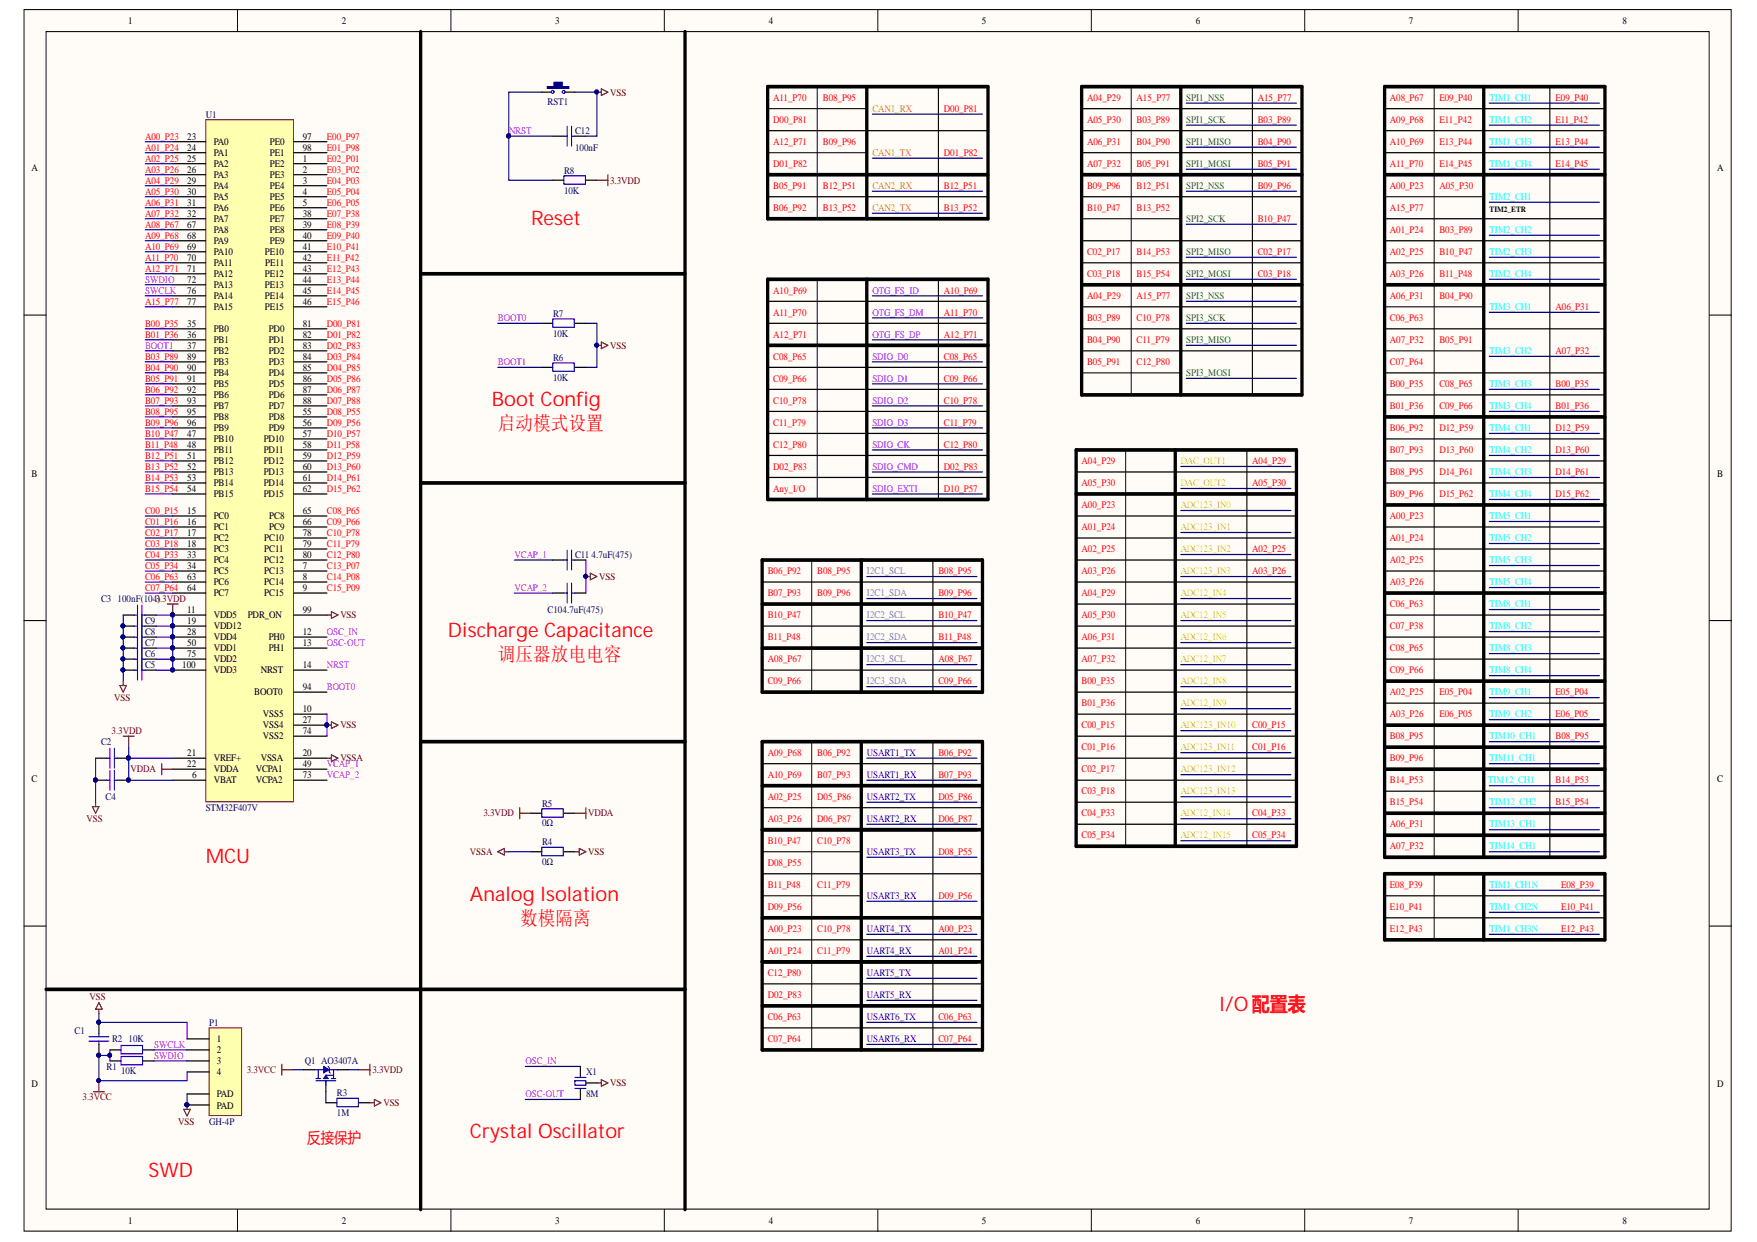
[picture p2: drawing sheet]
<svg xmlns="http://www.w3.org/2000/svg" width="297mm" height="210mm" viewBox="0 0 297 210" stroke-linecap="round" stroke-linejoin="round" font-family="sans-serif">
<defs><g id="words">
<g font-size="3.4" fill="#f00">
<text x="89.8" y="38">Reset</text>
<text x="83.2" y="68.6">Boot Config</text>
<text x="75.7" y="107.7">Discharge Capacitance</text>
<text x="34.8" y="145.8">MCU</text>
<text x="79.5" y="152.3">Analog Isolation</text>
<text x="206.1" y="170.9">I/O配置表</text>
<text x="79.5" y="192.3">Crystal Oscillator</text>
<text x="25.1" y="198.8">SWD</text>
</g>
<g font-size="3.3" fill="#f00">
<text x="84.2" y="72.6">启动模式设置</text>
<text x="84.2" y="111.7">调压器放电电容</text>
<text x="87.9" y="156.3">数模隔离</text>
</g>
<text font-size="2.5" fill="#f00" x="52" y="193.2">反接保护</text>
<g font-size="1.7">
<text x="21.7" y="4.1">1</text>
<text x="57.8" y="4.1">2</text>
<text x="93.8" y="4.1">3</text>
<text x="130" y="4.1">4</text>
<text x="166" y="4.1">5</text>
<text x="202.1" y="4.1">6</text>
<text x="238.2" y="4.1">7</text>
<text x="274.3" y="4.1">8</text>
<text x="31.6" y="23.6">23</text>
<text x="51.2" y="23.6">97</text>
<text x="5.3" y="28.9">A</text>
<text x="31.6" y="25.4">24</text>
<text x="31.6" y="27.3">25</text>
<text x="31.6" y="29.2">26</text>
<text x="36.1" y="24.5">PA0</text>
<text x="36.1" y="26.4">PA1</text>
<text x="36.1" y="28.2">PA2</text>
<text x="45.6" y="24.5">PE0</text>
<text x="45.6" y="26.4">PE1</text>
<text x="45.6" y="28.2">PE2</text>
<text x="51.2" y="25.4">98</text>
<text x="51.2" y="27.3">1</text>
<text x="51.2" y="29.2">2</text>
<text x="290.3" y="28.9">A</text>
<text x="31.6" y="31">29</text>
<text x="31.6" y="32.9">30</text>
<text x="31.6" y="34.7">31</text>
<text x="36.1" y="30.1">PA3</text>
<text x="36.1" y="32">PA4</text>
<text x="36.1" y="33.8">PA5</text>
<text x="36.1" y="35.7">PA6</text>
<text x="45.6" y="30.1">PE3</text>
<text x="45.6" y="32">PE4</text>
<text x="45.6" y="33.8">PE5</text>
<text x="45.6" y="35.7">PE6</text>
<text x="51.2" y="31">3</text>
<text x="51.2" y="32.9">4</text>
<text x="51.2" y="34.7">5</text>
<text x="31.6" y="36.6">32</text>
<text x="31.6" y="38.5">67</text>
<text x="31.6" y="40.3">68</text>
<text x="36.1" y="37.5">PA7</text>
<text x="36.1" y="39.4">PA8</text>
<text x="36.1" y="41.3">PA9</text>
<text x="45.6" y="37.5">PE7</text>
<text x="45.6" y="39.4">PE8</text>
<text x="45.6" y="41.3">PE9</text>
<text x="51.2" y="36.6">38</text>
<text x="51.2" y="38.5">39</text>
<text x="51.2" y="40.3">40</text>
<text x="31.6" y="42.2">69</text>
<text x="31.6" y="44">70</text>
<text x="31.6" y="45.9">71</text>
<text x="31.6" y="47.8">72</text>
<text x="36.1" y="43.1">PA10</text>
<text x="36.1" y="45">PA11</text>
<text x="36.1" y="46.8">PA12</text>
<text x="44.8" y="43.1">PE10</text>
<text x="44.8" y="46.8">PE12</text>
<text x="44.8" y="45">PE11</text>
<text x="51.2" y="42.2">41</text>
<text x="51.2" y="44">42</text>
<text x="51.2" y="45.9">43</text>
<text x="51.2" y="47.8">44</text>
<text x="31.6" y="49.6">76</text>
<text x="31.6" y="51.5">77</text>
<text x="36.1" y="48.7">PA13</text>
<text x="36.1" y="50.6">PA14</text>
<text x="36.1" y="52.4">PA15</text>
<text x="44.8" y="48.7">PE13</text>
<text x="44.8" y="50.6">PE14</text>
<text x="44.8" y="52.4">PE15</text>
<text x="51.2" y="49.6">45</text>
<text x="51.2" y="51.5">46</text>
<text x="31.6" y="55.2">35</text>
<text x="31.6" y="57.1">36</text>
<text x="31.6" y="58.9">37</text>
<text x="36.1" y="56.1">PB0</text>
<text x="36.1" y="58">PB1</text>
<text x="36.1" y="59.9">PB2</text>
<text x="45.4" y="56.1">PD0</text>
<text x="45.4" y="58">PD1</text>
<text x="45.4" y="59.9">PD2</text>
<text x="51.2" y="55.2">81</text>
<text x="51.2" y="57.1">82</text>
<text x="51.2" y="58.9">83</text>
<text x="31.6" y="60.8">89</text>
<text x="31.6" y="62.6">90</text>
<text x="31.6" y="64.5">91</text>
<text x="36.1" y="61.7">PB3</text>
<text x="36.1" y="63.6">PB4</text>
<text x="36.1" y="65.4">PB5</text>
<text x="45.4" y="61.7">PD3</text>
<text x="45.4" y="63.6">PD4</text>
<text x="45.4" y="65.4">PD5</text>
<text x="51.2" y="60.8">84</text>
<text x="51.2" y="62.6">85</text>
<text x="51.2" y="64.5">86</text>
<text x="31.6" y="66.4">92</text>
<text x="31.6" y="68.2">93</text>
<text x="31.6" y="70.1">95</text>
<text x="31.6" y="71.9">96</text>
<text x="36.1" y="67.3">PB6</text>
<text x="36.1" y="69.2">PB7</text>
<text x="36.1" y="71">PB8</text>
<text x="45.4" y="67.3">PD6</text>
<text x="45.4" y="69.2">PD7</text>
<text x="45.4" y="71">PD8</text>
<text x="51.2" y="66.4">87</text>
<text x="51.2" y="68.2">88</text>
<text x="51.2" y="70.1">55</text>
<text x="51.2" y="71.9">56</text>
<text x="31.6" y="73.8">47</text>
<text x="31.6" y="75.7">48</text>
<text x="31.6" y="77.5">51</text>
<text x="36.1" y="72.9">PB9</text>
<text x="36.1" y="74.7">PB10</text>
<text x="36.1" y="76.6">PB11</text>
<text x="44.6" y="74.7">PD10</text>
<text x="44.6" y="76.6">PD11</text>
<text x="45.4" y="72.9">PD9</text>
<text x="51.2" y="73.8">57</text>
<text x="51.2" y="75.7">58</text>
<text x="51.2" y="77.5">59</text>
<text x="5.3" y="80.6">B</text>
<text x="31.6" y="79.4">52</text>
<text x="31.6" y="81.2">53</text>
<text x="31.6" y="83.1">54</text>
<text x="36.1" y="78.5">PB12</text>
<text x="36.1" y="80.3">PB13</text>
<text x="36.1" y="82.2">PB14</text>
<text x="44.6" y="78.5">PD12</text>
<text x="44.6" y="80.3">PD13</text>
<text x="44.6" y="82.2">PD14</text>
<text x="51.2" y="79.4">60</text>
<text x="51.2" y="81.2">61</text>
<text x="51.2" y="83.1">62</text>
<text x="290.3" y="80.6">B</text>
<text x="31.6" y="86.8">15</text>
<text x="31.6" y="88.7">16</text>
<text x="36.1" y="84">PB15</text>
<text x="36.1" y="87.8">PC0</text>
<text x="36.1" y="89.6">PC1</text>
<text x="44.6" y="84">PD15</text>
<text x="45.5" y="87.8">PC8</text>
<text x="45.5" y="89.6">PC9</text>
<text x="51.2" y="86.8">65</text>
<text x="51.2" y="88.7">66</text>
<text x="31.6" y="90.5">17</text>
<text x="31.6" y="92.4">18</text>
<text x="31.6" y="94.3">33</text>
<text x="36.1" y="91.5">PC2</text>
<text x="36.1" y="93.3">PC3</text>
<text x="36.1" y="95.2">PC4</text>
<text x="44.7" y="91.5">PC10</text>
<text x="44.7" y="93.3">PC11</text>
<text x="44.7" y="95.2">PC12</text>
<text x="51.2" y="90.5">78</text>
<text x="51.2" y="92.4">79</text>
<text x="51.2" y="94.3">80</text>
<text x="31.6" y="96.1">34</text>
<text x="31.6" y="98">63</text>
<text x="31.6" y="99.8">64</text>
<text x="36.1" y="97.1">PC5</text>
<text x="36.1" y="98.9">PC6</text>
<text x="36.1" y="100.8">PC7</text>
<text x="44.7" y="97.1">PC13</text>
<text x="44.7" y="98.9">PC14</text>
<text x="44.7" y="100.8">PC15</text>
<text x="51.2" y="96.1">7</text>
<text x="51.2" y="98">8</text>
<text x="51.2" y="99.8">9</text>
<text x="31.6" y="103.6">11</text>
<text x="31.6" y="105.4">19</text>
<text x="31.6" y="107.3">28</text>
<text x="36.1" y="104.5">VDD5</text>
<text x="36.1" y="106.4">VDD12</text>
<text x="41.9" y="104.5">PDR_ON</text>
<text x="51.2" y="103.6">99</text>
<text x="51.2" y="107.3">12</text>
<text x="30.8" y="112.9">100</text>
<text x="31.6" y="109.1">50</text>
<text x="31.6" y="111">75</text>
<text x="36.1" y="108.2">VDD4</text>
<text x="36.1" y="110.1">VDD1</text>
<text x="36.1" y="111.9">VDD2</text>
<text x="36.1" y="113.8">VDD3</text>
<text x="44.1" y="113.8">NRST</text>
<text x="45.4" y="108.2">PH0</text>
<text x="45.4" y="110.1">PH1</text>
<text x="51.2" y="109.1">13</text>
<text x="51.2" y="112.9">14</text>
<text x="43" y="117.5">BOOT0</text>
<text x="51.2" y="116.6">94</text>
<text x="44.4" y="121.2">VSS5</text>
<text x="44.4" y="123.1">VSS4</text>
<text x="44.4" y="124.9">VSS2</text>
<text x="51.2" y="120.3">10</text>
<text x="51.2" y="122.2">27</text>
<text x="51.2" y="124">74</text>
<text x="31.6" y="127.7">21</text>
<text x="31.6" y="129.6">22</text>
<text x="32.5" y="131.5">6</text>
<text x="36.1" y="128.7">VREF+</text>
<text x="36.1" y="130.5">VDDA</text>
<text x="43.2" y="130.5">VCPA1</text>
<text x="44.1" y="128.7">VSSA</text>
<text x="51.2" y="131.5">73</text>
<text x="51.2" y="129.6">49</text>
<text x="51.2" y="127.7">20</text>
<text x="5.3" y="132.2">C</text>
<text x="36.1" y="132.4">VBAT</text>
<text x="43.2" y="132.4">VCPA2</text>
<text x="290.3" y="132.2">C</text>
<text x="36.6" y="176.2">1</text>
<text x="36.6" y="178">2</text>
<text x="36.6" y="179.9">3</text>
<text x="5.3" y="183.8">D</text>
<text x="36.6" y="185.5">PAD</text>
<text x="36.6" y="181.8">4</text>
<text x="290.3" y="183.8">D</text>
<text x="36.6" y="187.3">PAD</text>
<text x="21.7" y="206.9">1</text>
<text x="57.8" y="206.9">2</text>
<text x="93.8" y="206.9">3</text>
<text x="130" y="206.9">4</text>
<text x="166" y="206.9">5</text>
<text x="202.1" y="206.9">6</text>
<text x="238.2" y="206.9">7</text>
<text x="274.3" y="206.9">8</text>
</g>
<g font-size="1.7" fill="#000080">
<text x="92.6" y="17.7">RST1</text>
<text x="34.8" y="19.9">U1</text>
<text x="97.2" y="22.7">C12</text>
<text x="95.4" y="29.3">R8</text>
<text x="97.2" y="25.4">100nF</text>
<text x="95.4" y="32.7">10K</text>
<text x="93.5" y="53.5">R7</text>
<text x="93.5" y="56.9">10K</text>
<text x="93.5" y="61">R6</text>
<text x="93.5" y="64.3">10K</text>
<text x="97.2" y="94.3">C11</text>
<text x="100" y="94.3">4.7uF(475)</text>
<text x="17.1" y="101.7">C3</text>
<text x="19.9" y="101.7">100nF(104)</text>
<text x="24.5" y="105.4">C9</text>
<text x="24.5" y="107.3">C8</text>
<text x="92.6" y="103.6">C104.7uF(475)</text>
<text x="24.5" y="109.1">C7</text>
<text x="24.5" y="111">C6</text>
<text x="24.5" y="112.9">C5</text>
<text x="17.1" y="125.9">C2</text>
<text x="17.9" y="135.2">C4</text>
<text x="34.8" y="137">STM32F407V</text>
<text x="91.6" y="136.4">R5</text>
<text x="91.6" y="142.9">R4</text>
<text x="91.6" y="139.7">0Ω</text>
<text x="91.6" y="146.2">0Ω</text>
<text x="35.4" y="173.4">P1</text>
<text x="12.6" y="174.8">C1</text>
<text x="19" y="176.2">R2</text>
<text x="21.7" y="176.2">10K</text>
<text x="51.5" y="179.9">Q1 AO3407A</text>
<text x="18" y="180.8">R1</text>
<text x="20.5" y="181.5">10K</text>
<text x="56.9" y="185.2">R3</text>
<text x="99.1" y="181.8">X1</text>
<text x="99.1" y="185.5">8M</text>
<text x="35.4" y="190.1">GH-4P</text>
<text x="56.9" y="188.6">1M</text>
</g>
<g font-size="1.7" fill="#800000">
<text x="103.1" y="16.1">VSS</text>
<text x="103.1" y="31">3.3VDD</text>
<text x="103.1" y="58.9">VSS</text>
<text x="26.3" y="101.7">3.3VDD</text>
<text x="101.3" y="98">VSS</text>
<text x="57.5" y="104.5">VSS</text>
<text x="19.3" y="118.4">VSS</text>
<text x="18.9" y="124">3.3VDD</text>
<text x="57.5" y="123.1">VSS</text>
<text x="22.1" y="130.5">VDDA</text>
<text x="57.5" y="128.7">VSSA</text>
<text x="81.7" y="138">3.3VDD</text>
<text x="99.4" y="138">VDDA</text>
<text x="14.6" y="138.9">VSS</text>
<text x="79.5" y="144.5">VSSA</text>
<text x="99.4" y="144.5">VSS</text>
<text x="15.1" y="169.1">VSS</text>
<text x="14" y="186">3.3VCC</text>
<text x="41.7" y="181.3">3.3VCC</text>
<text x="63" y="181.3">3.3VDD</text>
<text x="103.1" y="183.6">VSS</text>
<text x="30.1" y="190.1">VSS</text>
<text x="64.8" y="186.9">VSS</text>
</g>
<g font-size="1.7" fill="#f00">
<text x="130.7" y="17.1">A11_P70</text>
<text x="139.1" y="17.1">B08_P95</text>
<text x="183.8" y="17.1">A04_P29</text>
<text x="192.2" y="17.1">A15_P77</text>
<text x="212.6" y="17.1">A15_P77</text>
<text x="235" y="17.1">A08_P67</text>
<text x="243.3" y="17.1">E09_P40</text>
<text x="263" y="17.1">E09_P40</text>
<text x="24.5" y="23.6">A00_P23</text>
<text x="55.3" y="23.6">E00_P97</text>
<text x="130.7" y="20.8">D00_P81</text>
<text x="159.6" y="18.9">D00_P81</text>
<text x="183.8" y="20.8">A05_P30</text>
<text x="192.2" y="20.8">B03_P89</text>
<text x="212.6" y="20.8">B03_P89</text>
<text x="235" y="20.8">A09_P68</text>
<text x="243.3" y="20.8">E11_P42</text>
<text x="263" y="20.8">E11_P42</text>
<text x="24.5" y="25.4">A01_P24</text>
<text x="24.5" y="27.3">A02_P25</text>
<text x="24.5" y="29.2">A03_P26</text>
<text x="55.3" y="25.4">E01_P98</text>
<text x="55.3" y="27.3">E02_P01</text>
<text x="55.3" y="29.2">E03_P02</text>
<text x="130.7" y="24.5">A12_P71</text>
<text x="130.7" y="28.2">D01_P82</text>
<text x="139.1" y="24.5">B09_P96</text>
<text x="159.6" y="26.4">D01_P82</text>
<text x="183.8" y="24.5">A06_P31</text>
<text x="183.8" y="28.2">A07_P32</text>
<text x="192.2" y="24.5">B04_P90</text>
<text x="192.2" y="28.2">B05_P91</text>
<text x="212.6" y="24.5">B04_P90</text>
<text x="212.6" y="28.2">B05_P91</text>
<text x="235" y="24.5">A10_P69</text>
<text x="235" y="28.2">A11_P70</text>
<text x="243.3" y="24.5">E13_P44</text>
<text x="243.3" y="28.2">E14_P45</text>
<text x="263" y="24.5">E13_P44</text>
<text x="263" y="28.2">E14_P45</text>
<text x="24.5" y="31">A04_P29</text>
<text x="24.5" y="32.9">A05_P30</text>
<text x="24.5" y="34.7">A06_P31</text>
<text x="55.3" y="31">E04_P03</text>
<text x="55.3" y="32.9">E05_P04</text>
<text x="55.3" y="34.7">E06_P05</text>
<text x="130.7" y="32">B05_P91</text>
<text x="130.7" y="35.7">B06_P92</text>
<text x="139.1" y="32">B12_P51</text>
<text x="139.1" y="35.7">B13_P52</text>
<text x="159.6" y="32">B12_P51</text>
<text x="159.6" y="35.7">B13_P52</text>
<text x="183.8" y="32">B09_P96</text>
<text x="183.8" y="35.7">B10_P47</text>
<text x="192.2" y="32">B12_P51</text>
<text x="192.2" y="35.7">B13_P52</text>
<text x="212.6" y="32">B09_P96</text>
<text x="235" y="32">A00_P23</text>
<text x="235" y="35.7">A15_P77</text>
<text x="243.3" y="32">A05_P30</text>
<text x="24.5" y="36.6">A07_P32</text>
<text x="24.5" y="38.5">A08_P67</text>
<text x="24.5" y="40.3">A09_P68</text>
<text x="55.3" y="36.6">E07_P38</text>
<text x="55.3" y="38.5">E08_P39</text>
<text x="55.3" y="40.3">E09_P40</text>
<text x="212.6" y="37.5">B10_P47</text>
<text x="235" y="39.4">A01_P24</text>
<text x="243.3" y="39.4">B03_P89</text>
<text x="24.5" y="42.2">A10_P69</text>
<text x="24.5" y="44">A11_P70</text>
<text x="24.5" y="45.9">A12_P71</text>
<text x="55.3" y="42.2">E10_P41</text>
<text x="55.3" y="44">E11_P42</text>
<text x="55.3" y="45.9">E12_P43</text>
<text x="55.3" y="47.8">E13_P44</text>
<text x="183.8" y="43.1">C02_P17</text>
<text x="183.8" y="46.8">C03_P18</text>
<text x="192.2" y="43.1">B14_P53</text>
<text x="192.2" y="46.8">B15_P54</text>
<text x="212.6" y="43.1">C02_P17</text>
<text x="212.6" y="46.8">C03_P18</text>
<text x="235" y="43.1">A02_P25</text>
<text x="235" y="46.8">A03_P26</text>
<text x="243.3" y="43.1">B10_P47</text>
<text x="243.3" y="46.8">B11_P48</text>
<text x="24.5" y="51.5">A15_P77</text>
<text x="55.3" y="49.6">E14_P45</text>
<text x="55.3" y="51.5">E15_P46</text>
<text x="130.7" y="49.6">A10_P69</text>
<text x="130.7" y="53.3">A11_P70</text>
<text x="159.6" y="49.6">A10_P69</text>
<text x="159.6" y="53.3">A11_P70</text>
<text x="183.8" y="50.6">A04_P29</text>
<text x="192.2" y="50.6">A15_P77</text>
<text x="235" y="50.6">A06_P31</text>
<text x="243.3" y="50.6">B04_P90</text>
<text x="263" y="52.4">A06_P31</text>
<text x="24.5" y="55.2">B00_P35</text>
<text x="24.5" y="57.1">B01_P36</text>
<text x="55.3" y="55.2">D00_P81</text>
<text x="55.3" y="57.1">D01_P82</text>
<text x="55.3" y="58.9">D02_P83</text>
<text x="130.7" y="57.1">A12_P71</text>
<text x="159.6" y="57.1">A12_P71</text>
<text x="183.8" y="54.3">B03_P89</text>
<text x="183.8" y="58">B04_P90</text>
<text x="192.2" y="54.3">C10_P78</text>
<text x="192.2" y="58">C11_P79</text>
<text x="235" y="54.3">C06_P63</text>
<text x="235" y="58">A07_P32</text>
<text x="243.3" y="58">B05_P91</text>
<text x="263" y="59.9">A07_P32</text>
<text x="24.5" y="60.8">B03_P89</text>
<text x="24.5" y="62.6">B04_P90</text>
<text x="24.5" y="64.5">B05_P91</text>
<text x="55.3" y="60.8">D03_P84</text>
<text x="55.3" y="62.6">D04_P85</text>
<text x="55.3" y="64.5">D05_P86</text>
<text x="130.7" y="60.8">C08_P65</text>
<text x="130.7" y="64.5">C09_P66</text>
<text x="159.6" y="60.8">C08_P65</text>
<text x="159.6" y="64.5">C09_P66</text>
<text x="183.8" y="61.7">B05_P91</text>
<text x="192.2" y="61.7">C12_P80</text>
<text x="235" y="61.7">C07_P64</text>
<text x="235" y="65.4">B00_P35</text>
<text x="243.3" y="65.4">C08_P65</text>
<text x="263" y="65.4">B00_P35</text>
<text x="24.5" y="66.4">B06_P92</text>
<text x="24.5" y="68.2">B07_P93</text>
<text x="24.5" y="70.1">B08_P95</text>
<text x="24.5" y="71.9">B09_P96</text>
<text x="55.3" y="66.4">D06_P87</text>
<text x="55.3" y="68.2">D07_P88</text>
<text x="55.3" y="70.1">D08_P55</text>
<text x="55.3" y="71.9">D09_P56</text>
<text x="130.7" y="68.2">C10_P78</text>
<text x="130.7" y="71.9">C11_P79</text>
<text x="159.6" y="68.2">C10_P78</text>
<text x="159.6" y="71.9">C11_P79</text>
<text x="235" y="69.2">B01_P36</text>
<text x="243.3" y="69.2">C09_P66</text>
<text x="263" y="69.2">B01_P36</text>
<text x="24.5" y="73.8">B10_P47</text>
<text x="24.5" y="75.7">B11_P48</text>
<text x="24.5" y="77.5">B12_P51</text>
<text x="55.3" y="73.8">D10_P57</text>
<text x="55.3" y="75.7">D11_P58</text>
<text x="55.3" y="77.5">D12_P59</text>
<text x="130.7" y="75.7">C12_P80</text>
<text x="159.6" y="75.7">C12_P80</text>
<text x="235" y="72.9">B06_P92</text>
<text x="235" y="76.6">B07_P93</text>
<text x="243.3" y="72.9">D12_P59</text>
<text x="243.3" y="76.6">D13_P60</text>
<text x="263" y="72.9">D12_P59</text>
<text x="263" y="76.6">D13_P60</text>
<text x="24.5" y="79.4">B13_P52</text>
<text x="24.5" y="81.2">B14_P53</text>
<text x="24.5" y="83.1">B15_P54</text>
<text x="55.3" y="79.4">D13_P60</text>
<text x="55.3" y="81.2">D14_P61</text>
<text x="55.3" y="83.1">D15_P62</text>
<text x="130.7" y="83.1">Any_I/O</text>
<text x="130.7" y="79.4">D02_P83</text>
<text x="159.6" y="79.4">D02_P83</text>
<text x="159.6" y="83.1">D10_P57</text>
<text x="182.9" y="78.5">A04_P29</text>
<text x="182.9" y="82.2">A05_P30</text>
<text x="211.7" y="78.5">A04_P29</text>
<text x="211.7" y="82.2">A05_P30</text>
<text x="235" y="80.3">B08_P95</text>
<text x="243.3" y="80.3">D14_P61</text>
<text x="263" y="80.3">D14_P61</text>
<text x="24.5" y="86.8">C00_P15</text>
<text x="24.5" y="88.7">C01_P16</text>
<text x="55.3" y="86.8">C08_P65</text>
<text x="55.3" y="88.7">C09_P66</text>
<text x="182.9" y="85.9">A00_P23</text>
<text x="182.9" y="89.6">A01_P24</text>
<text x="235" y="84">B09_P96</text>
<text x="235" y="87.8">A00_P23</text>
<text x="243.3" y="84">D15_P62</text>
<text x="263" y="84">D15_P62</text>
<text x="24.5" y="90.5">C02_P17</text>
<text x="24.5" y="92.4">C03_P18</text>
<text x="24.5" y="94.3">C04_P33</text>
<text x="55.3" y="90.5">C10_P78</text>
<text x="55.3" y="92.4">C11_P79</text>
<text x="55.3" y="94.3">C12_P80</text>
<text x="182.9" y="93.3">A02_P25</text>
<text x="211.7" y="93.3">A02_P25</text>
<text x="235" y="91.5">A01_P24</text>
<text x="235" y="95.2">A02_P25</text>
<text x="24.5" y="96.1">C05_P34</text>
<text x="24.5" y="98">C06_P63</text>
<text x="24.5" y="99.8">C07_P64</text>
<text x="55.3" y="96.1">C13_P07</text>
<text x="55.3" y="98">C14_P08</text>
<text x="55.3" y="99.8">C15_P09</text>
<text x="129.8" y="97.1">B06_P92</text>
<text x="129.8" y="100.8">B07_P93</text>
<text x="138.2" y="97.1">B08_P95</text>
<text x="138.2" y="100.8">B09_P96</text>
<text x="158.7" y="97.1">B08_P95</text>
<text x="158.7" y="100.8">B09_P96</text>
<text x="182.9" y="97.1">A03_P26</text>
<text x="182.9" y="100.8">A04_P29</text>
<text x="211.7" y="97.1">A03_P26</text>
<text x="235" y="98.9">A03_P26</text>
<text x="129.8" y="104.5">B10_P47</text>
<text x="158.7" y="104.5">B10_P47</text>
<text x="182.9" y="104.5">A05_P30</text>
<text x="235" y="106.4">C07_P38</text>
<text x="235" y="102.6">C06_P63</text>
<text x="129.8" y="108.2">B11_P48</text>
<text x="129.8" y="111.9">A08_P67</text>
<text x="158.7" y="108.2">B11_P48</text>
<text x="158.7" y="111.9">A08_P67</text>
<text x="182.9" y="108.2">A06_P31</text>
<text x="182.9" y="111.9">A07_P32</text>
<text x="235" y="110.1">C08_P65</text>
<text x="235" y="113.8">C09_P66</text>
<text x="129.8" y="115.7">C09_P66</text>
<text x="158.7" y="115.7">C09_P66</text>
<text x="182.9" y="115.7">B00_P35</text>
<text x="182.9" y="119.4">B01_P36</text>
<text x="235" y="117.5">A02_P25</text>
<text x="243.3" y="117.5">E05_P04</text>
<text x="263" y="117.5">E05_P04</text>
<text x="182.9" y="123.1">C00_P15</text>
<text x="211.7" y="123.1">C00_P15</text>
<text x="235" y="121.2">A03_P26</text>
<text x="235" y="124.9">B08_P95</text>
<text x="243.3" y="121.2">E06_P05</text>
<text x="263" y="124.9">B08_P95</text>
<text x="263" y="121.2">E06_P05</text>
<text x="129.8" y="131.5">A10_P69</text>
<text x="129.8" y="127.7">A09_P68</text>
<text x="138.2" y="127.7">B06_P92</text>
<text x="138.2" y="131.5">B07_P93</text>
<text x="158.7" y="127.7">B06_P92</text>
<text x="158.7" y="131.5">B07_P93</text>
<text x="182.9" y="126.8">C01_P16</text>
<text x="182.9" y="130.5">C02_P17</text>
<text x="211.7" y="126.8">C01_P16</text>
<text x="235" y="128.7">B09_P96</text>
<text x="129.8" y="135.2">A02_P25</text>
<text x="138.2" y="135.2">D05_P86</text>
<text x="158.7" y="135.2">D05_P86</text>
<text x="182.9" y="134.2">C03_P18</text>
<text x="182.9" y="138">C04_P33</text>
<text x="211.7" y="138">C04_P33</text>
<text x="235" y="132.4">B14_P53</text>
<text x="235" y="136.1">B15_P54</text>
<text x="263" y="136.1">B15_P54</text>
<text x="263" y="132.4">B14_P53</text>
<text x="129.8" y="138.9">A03_P26</text>
<text x="129.8" y="142.6">B10_P47</text>
<text x="138.2" y="138.9">D06_P87</text>
<text x="138.2" y="142.6">C10_P78</text>
<text x="158.7" y="138.9">D06_P87</text>
<text x="182.9" y="141.7">C05_P34</text>
<text x="211.7" y="141.7">C05_P34</text>
<text x="235" y="139.8">A06_P31</text>
<text x="235" y="143.5">A07_P32</text>
<text x="129.8" y="146.3">D08_P55</text>
<text x="158.7" y="144.5">D08_P55</text>
<text x="129.8" y="150.1">B11_P48</text>
<text x="129.8" y="153.8">D09_P56</text>
<text x="138.2" y="150.1">C11_P79</text>
<text x="158.7" y="151.9">D09_P56</text>
<text x="235" y="150.1">E08_P39</text>
<text x="235" y="153.8">E10_P41</text>
<text x="263.9" y="150.1">E08_P39</text>
<text x="263.9" y="153.8">E10_P41</text>
<text x="129.8" y="157.6">A00_P23</text>
<text x="129.8" y="161.3">A01_P24</text>
<text x="138.2" y="157.6">C10_P78</text>
<text x="138.2" y="161.3">C11_P79</text>
<text x="158.7" y="157.6">A00_P23</text>
<text x="158.7" y="161.3">A01_P24</text>
<text x="235" y="157.6">E12_P43</text>
<text x="263.9" y="157.6">E12_P43</text>
<text x="129.8" y="165">C12_P80</text>
<text x="129.8" y="168.7">D02_P83</text>
<text x="129.8" y="172.5">C06_P63</text>
<text x="158.7" y="172.5">C06_P63</text>
<text x="129.8" y="176.2">C07_P64</text>
<text x="158.7" y="176.2">C07_P64</text>
</g>
<g font-size="1.7" fill="#00bf00">
<text x="200.5" y="17.1">SPI1_NSS</text>
<text x="200.5" y="20.8">SPI1_SCK</text>
<text x="200.5" y="24.5">SPI1_MISO</text>
<text x="200.5" y="28.2">SPI1_MOSI</text>
<text x="200.5" y="32">SPI2_NSS</text>
<text x="200.5" y="37.5">SPI2_SCK</text>
<text x="200.5" y="43.1">SPI2_MISO</text>
<text x="200.5" y="46.8">SPI2_MOSI</text>
<text x="200.5" y="50.6">SPI3_NSS</text>
<text x="200.5" y="54.3">SPI3_SCK</text>
<text x="200.5" y="58">SPI3_MISO</text>
<text x="200.5" y="63.6">SPI3_MOSI</text>
</g>
<g font-size="1.7" fill="#0ff">
<text x="251.8" y="17.1">TIM1_CH1</text>
<text x="251.8" y="20.8">TIM1_CH2</text>
<text x="251.8" y="24.5">TIM1_CH3</text>
<text x="251.8" y="28.2">TIM1_CH4</text>
<text x="251.8" y="33.8">TIM2_CH1</text>
<text x="251.8" y="39.4">TIM2_CH2</text>
<text x="251.8" y="43.1">TIM2_CH3</text>
<text x="251.8" y="46.8">TIM2_CH4</text>
<text x="251.8" y="52.4">TIM3_CH1</text>
<text x="251.8" y="59.9">TIM3_CH2</text>
<text x="251.8" y="65.4">TIM3_CH3</text>
<text x="251.8" y="69.2">TIM3_CH4</text>
<text x="251.8" y="72.9">TIM4_CH1</text>
<text x="251.8" y="76.6">TIM4_CH2</text>
<text x="251.8" y="80.3">TIM4_CH3</text>
<text x="251.8" y="84">TIM4_CH4</text>
<text x="251.8" y="87.8">TIM5_CH1</text>
<text x="251.8" y="91.5">TIM5_CH2</text>
<text x="251.8" y="95.2">TIM5_CH3</text>
<text x="251.8" y="98.9">TIM5_CH4</text>
<text x="251.8" y="102.6">TIM8_CH1</text>
<text x="251.8" y="106.4">TIM8_CH2</text>
<text x="251.8" y="110.1">TIM8_CH3</text>
<text x="251.8" y="113.8">TIM8_CH4</text>
<text x="251.8" y="117.5">TIM9_CH1</text>
<text x="251.8" y="121.2">TIM9_CH2</text>
<text x="251.8" y="124.9">TIM10_CH1</text>
<text x="251.8" y="128.7">TIM11_CH1</text>
<text x="251.6" y="132.4">TIM12_CH1</text>
<text x="251.8" y="136.1">TIM12_CH2</text>
<text x="251.8" y="139.8">TIM13_CH1</text>
<text x="251.8" y="143.5">TIM14_CH1</text>
<text x="251.8" y="150.1">TIM1_CH1N</text>
<text x="251.8" y="153.8">TIM1_CH2N</text>
<text x="251.8" y="157.6">TIM1_CH3N</text>
</g>
<g font-size="1.7" fill="#f0f">
<text x="86.1" y="22.7">NRST</text>
<text x="24.5" y="47.8">SWDIO</text>
<text x="24.5" y="49.6">SWCLK</text>
<text x="24.5" y="58.9">BOOT1</text>
<text x="84.2" y="54.3">BOOT0</text>
<text x="84.2" y="61.7">BOOT1</text>
<text x="87" y="94.3">VCAP_1</text>
<text x="87" y="99.8">VCAP_2</text>
<text x="55.3" y="107.3">OSC_IN</text>
<text x="55.3" y="109.1">OSC-OUT</text>
<text x="55.3" y="112.9">NRST</text>
<text x="55.3" y="116.6">BOOT0</text>
<text x="55.3" y="129.6">VCAP_1</text>
<text x="55.3" y="131.5">VCAP_2</text>
<text x="26.1" y="179">SWDIO</text>
<text x="26.1" y="177.1">SWCLK</text>
<text x="88.8" y="179.9">OSC_IN</text>
<text x="88.8" y="185.5">OSC-OUT</text>
</g>
<g font-size="1.7" fill="#f90">
<text x="147.5" y="18.9">CAN1_RX</text>
<text x="147.5" y="26.4">CAN1_TX</text>
<text x="147.5" y="32">CAN2_RX</text>
<text x="147.5" y="35.7">CAN2_TX</text>
</g>
<g font-size="1.7" fill="#90f">
<text x="147.5" y="53.3">OTG_FS_DM</text>
<text x="147.5" y="49.6">OTG_FS_ID</text>
<text x="147.5" y="57.1">OTG_FS_DP</text>
<text x="147.5" y="64.5">SDIO_D1</text>
<text x="147.5" y="60.8">SDIO_D0</text>
<text x="147.5" y="71.9">SDIO_D3</text>
<text x="147.5" y="68.2">SDIO_D2</text>
<text x="147.5" y="75.7">SDIO_CK</text>
<text x="147.5" y="83.1">SDIO_EXTI</text>
<text x="147.5" y="79.4">SDIO_CMD</text>
</g>
<g font-size="1.7" fill="#e0e000">
<text x="199.6" y="78.5">DAC_OUT1</text>
<text x="199.6" y="82.2">DAC_OUT2</text>
<text x="199.6" y="85.9">ADC123_IN0</text>
<text x="199.6" y="89.6">ADC123_IN1</text>
<text x="199.6" y="93.3">ADC123_IN2</text>
<text x="199.6" y="97.1">ADC123_IN3</text>
<text x="199.6" y="100.8">ADC12_IN4</text>
<text x="199.6" y="104.5">ADC12_IN5</text>
<text x="199.6" y="108.2">ADC12_IN6</text>
<text x="199.6" y="111.9">ADC12_IN7</text>
<text x="199.6" y="115.7">ADC12_IN8</text>
<text x="199.6" y="119.4">ADC12_IN9</text>
<text x="199.6" y="123.1">ADC123_IN10</text>
<text x="199.6" y="126.8">ADC123_IN11</text>
<text x="199.6" y="130.5">ADC123_IN12</text>
<text x="199.6" y="134.2">ADC123_IN13</text>
<text x="199.6" y="138">ADC12_IN14</text>
<text x="199.6" y="141.7">ADC12_IN15</text>
</g>
<g font-size="1.7" fill="#4a86e8">
<text x="146.6" y="97.1">I2C1_SCL</text>
<text x="146.6" y="100.8">I2C1_SDA</text>
<text x="146.6" y="104.5">I2C2_SCL</text>
<text x="146.6" y="108.2">I2C2_SDA</text>
<text x="146.6" y="111.9">I2C3_SCL</text>
<text x="146.6" y="115.7">I2C3_SDA</text>
</g>
<g font-size="1.7" fill="#00f">
<text x="146.6" y="127.7">USART1_TX</text>
<text x="146.6" y="131.5">USART1_RX</text>
<text x="146.6" y="135.2">USART2_TX</text>
<text x="146.6" y="138.9">USART2_RX</text>
<text x="146.6" y="144.5">USART3_TX</text>
<text x="146.6" y="151.9">USART3_RX</text>
<text x="146.6" y="157.6">UART4_TX</text>
<text x="146.6" y="161.3">UART4_RX</text>
<text x="146.6" y="165">UART5_TX</text>
<text x="146.6" y="172.5">USART6_TX</text>
<text x="146.6" y="168.7">UART5_RX</text>
<text x="146.6" y="176.2">USART6_RX</text>
</g>
<text font-size="1.4" x="251.8" y="35.8">TIM2_ETR</text>
</g></defs>
<g fill="#fffcf8" stroke="#000" stroke-width=".17">
<path d="M4.1 1.6h288.6v206.5h-288.6z"/>
<path d="M7.8 5.3h281.1v199h-281.1z"/>
</g>
<g fill="none" stroke="#000" stroke-width=".17">
<path d="M40.2 1.6v3.7M76.2 1.6v3.7M112.3 1.6v3.7M148.4 1.6v3.7M184.5 1.6v3.7M220.6 1.6v3.7M256.7 1.6v3.7M4.1 53.2h3.7M289 53.2h3.7M4.1 104.9h3.7M289 104.9h3.7M4.1 156.5h3.7"/>
<path d="M289 156.5h3.7M40.2 204.4v3.7M76.2 204.4v3.7M112.3 204.4v3.7M148.4 204.4v3.7M184.5 204.4v3.7M220.6 204.4v3.7M256.7 204.4v3.7"/>
</g>
<path d="M34.8 20.2h14.8v115.3h-14.8z" fill="#ffffb0" stroke="#800000" stroke-width=".17"/>
<g fill="none" stroke="#000" stroke-width=".2">
<path d="M158.6 14.6v22.4M182.9 18.4h37.2M211.7 14.6v52.1M234.1 18.4h37.2M262 14.6v130.3M29.2 23.9h5.6M29.2 25.8h5.6M29.2 27.7h5.6M29.2 29.5h5.6M29.2 31.4h5.6M29.2 33.2h5.6M29.2 35.1h5.6"/>
<path d="M29.2 37h5.6M29.2 38.8h5.6M49.7 23.9h5.6M49.7 25.8h5.6M49.7 27.7h5.6M49.7 29.5h5.6M49.7 31.4h5.6M49.7 33.2h5.6M49.7 35.1h5.6M49.7 37h5.6M49.7 38.8h5.6M129.8 33.2h37.2"/>
<path d="M129.8 22.1h37.2M182.9 25.8h37.2M182.9 33.2h37.2M182.9 22.1h37.2M234.1 25.8h37.2M234.1 37h37.2M234.1 22.1h37.2M29.2 40.7h5.6M29.2 42.6h5.6M29.2 44.4h5.6M29.2 46.3h5.6M29.2 48.1h5.6"/>
<path d="M29.2 50h5.6M29.2 51.9h5.6M29.2 55.6h5.6M29.2 57.4h5.6M29.2 59.3h5.6M49.7 40.7h5.6M49.7 42.6h5.6M49.7 44.4h5.6M49.7 46.3h5.6M49.7 48.1h5.6M49.7 50h5.6M49.7 51.9h5.6"/>
<path d="M49.7 55.6h5.6M49.7 57.4h5.6M49.7 59.3h5.6M129.8 50.9h37.2M129.8 54.6h37.2M158.6 47.2v37.2M182.9 40.7h37.2M182.9 44.4h37.2M182.9 51.9h37.2M182.9 55.6h37.2M182.9 59.3h37.2M234.1 40.7h37.2"/>
<path d="M234.1 44.4h37.2M234.1 55.6h37.2M29.2 61.2h5.6M29.2 63h5.6M29.2 64.9h5.6M29.2 66.7h5.6M29.2 68.6h5.6M29.2 70.5h5.6M29.2 72.3h5.6M29.2 74.2h5.6M29.2 76h5.6M29.2 77.9h5.6"/>
<path d="M29.2 79.8h5.6M49.7 61.2h5.6M49.7 63h5.6M49.7 64.9h5.6M49.7 66.7h5.6M49.7 68.6h5.6M49.7 70.5h5.6M49.7 72.3h5.6M49.7 74.2h5.6M49.7 76h5.6M49.7 77.9h5.6M49.7 79.8h5.6"/>
<path d="M129.8 62.1h37.2M129.8 65.8h37.2M129.8 69.5h37.2M129.8 73.3h37.2M129.8 77h37.2M181.9 79.8h37.3M210.8 76v67M234.1 63h37.2M234.1 66.7h37.2M234.1 74.2h37.2M234.1 77.9h37.2M29.2 81.6h5.6"/>
<path d="M29.2 83.5h5.6M29.2 87.2h5.6M29.2 89.1h5.6M29.2 90.9h5.6M29.2 92.8h5.6M29.2 94.6h5.6M29.2 96.5h5.6M29.2 98.4h5.6M49.7 81.6h5.6M49.7 83.5h5.6M49.7 87.2h5.6M49.7 89.1h5.6"/>
<path d="M49.7 90.9h5.6M49.7 92.8h5.6M49.7 94.6h5.6M49.7 96.5h5.6M49.7 98.4h5.6M93.5 94.6h1.8M97.2 94.6h1.8M128.8 98.4h37.3M129.8 80.7h37.2M157.7 94.6v22.4M181.9 87.2h37.3M181.9 90.9h37.3"/>
<path d="M181.9 94.6h37.3M181.9 98.4h37.3M234.1 81.6h37.2M234.1 89.1h37.2M234.1 92.8h37.2M234.1 96.5h37.2M20.8 103.9h1.9M20.8 105.8h1.9M20.8 107.7h1.9M20.8 109.5h1.9M20.8 111.4h1.9M20.8 113.3h1.9"/>
<path d="M24.5 103.9h1.9M24.5 105.8h1.9M24.5 107.7h1.9M24.5 109.5h1.9M24.5 111.4h1.9M24.5 113.3h1.9M29.2 100.2h5.6M29.2 103.9h5.6M29.2 105.8h5.6M29.2 107.7h5.6M29.2 109.5h5.6M29.2 111.4h5.6"/>
<path d="M29.2 113.3h5.6M49.7 100.2h5.6M49.7 103.9h5.6M49.7 107.7h5.6M49.7 109.5h5.6M49.7 113.3h5.6M49.7 117h5.6M93.5 100.2h1.8M97.2 100.2h1.8M128.8 105.8h37.3M128.8 113.3h37.3M181.9 105.8h37.3"/>
<path d="M181.9 109.5h37.3M181.9 113.3h37.3M181.9 117h37.3M181.9 102.1h37.3M234.1 103.9h37.2M234.1 107.7h37.2M234.1 111.4h37.2M234.1 118.8h37.2M16.2 128.1h1.8M16.2 131.9h1.8M19.9 128.1h1.9M19.9 131.9h1.9"/>
<path d="M29.2 128.1h5.6M29.2 130h5.6M29.2 131.9h5.6M49.7 128.1h5.6M49.7 130h5.6M49.7 131.9h5.6M49.7 120.7h5.6M49.7 122.6h5.6M49.7 124.4h5.6M89.7 137.4h1.9M95.3 137.4h1.9M128.8 136.5h37.3"/>
<path d="M128.8 129.1h37.3M157.7 125.3v52.1M181.9 128.1h37.3M181.9 131.9h37.3M181.9 120.7h37.3M181.9 124.4h37.3M181.9 135.6h37.3M181.9 139.3h37.3M234.1 133.7h37.2M89.7 144h1.9M95.3 144h1.9M128.8 158.8h37.3"/>
<path d="M128.8 147.7h37.3M128.8 173.7h37.3M128.8 166.3h37.3M98.1 180.2v1.9M98.1 184v1.8M99 183h1.9"/>
</g>
<g fill="#000080" stroke="#000080" stroke-width=".17">
<circle cx="29.2" cy="103.9" r=".34"/>
<circle cx="29.2" cy="105.8" r=".34"/>
<circle cx="29.2" cy="107.6" r=".34"/>
<circle cx="29.2" cy="109.5" r=".34"/>
<circle cx="29.2" cy="111.4" r=".34"/>
<circle cx="29.2" cy="113.2" r=".34"/>
<circle cx="55.2" cy="122.5" r=".34"/>
<circle cx="100.9" cy="58.3" r=".33"/>
<circle cx="99" cy="97.4" r=".34"/>
<circle cx="20.8" cy="105.8" r=".33"/>
<circle cx="20.8" cy="107.6" r=".33"/>
<circle cx="20.8" cy="109.5" r=".33"/>
<circle cx="20.8" cy="111.4" r=".33"/>
<circle cx="20.8" cy="113.2" r=".33"/>
<circle cx="16.1" cy="131.8" r=".34"/>
<circle cx="21.7" cy="131.8" r=".33"/>
<circle cx="21.7" cy="128.1" r=".33"/>
<circle cx="86" cy="23" r=".34"/>
<circle cx="100.9" cy="15.5" r=".33"/>
</g>
<g fill="none" stroke="#800000" stroke-width=".2">
<path d="M100.9 15.6h.8M101.7 15l1.1 .6-1.1 .5zM100.9 30.5h1.9M102.8 29.5v1.9M100.9 58.4h.8M101.7 57.8l1.1 .6-1.1 .5zM99 97.4h.8M99.8 96.9l1.1 .5-1.1 .6zM20.3 115.9h1.1l-.6 1.1zM20.8 115.1v.8M28.3 102.1h1.8M29.2 102.1v1.8"/>
<path d="M55.3 103.9h.7M56 103.4l1.1 .5-1.1 .6zM15.6 136.3h1.1l-.5 1.1zM16.2 135.6v.7M20.8 124.4h1.9M21.8 124.4v1.9M27.3 129.1v1.8M27.3 130h1.9M55.3 122.6h.7M55.3 128.1h.7M56 122l1.1 .6-1.1 .5zM56 127.6l1.1 .5-1.1 .6z"/>
<path d="M87.9 136.5v1.9M87.9 137.4h1.8M97.2 137.4h1.8M99 136.5v1.9M84.1 144l1.2-.6v1.1zM85.3 144h.7M97.2 144h.7M97.9 143.4l1.1 .6-1.1 .5zM100.9 183h.8M101.7 182.5l1.1 .5-1.1 .6z"/>
</g>
<g fill="none" stroke="#00f" stroke-width=".2">
<path d="M95.3 94.6h.6M95.9 93v3.3M95.9 98.6v3.3M96.6 93v3.3M96.6 98.6v3.3M96.6 94.6h.6M22.7 103.9h.5M22.7 105.8h.5M22.7 107.7h.5M22.7 109.5h.5M22.7 111.4h.5M22.7 113.3h.5"/>
<path d="M23.2 102.3v12.6M24 103.9h.5M24 102.3v12.6M24 105.8h.5M24 107.7h.5M24 109.5h.5M24 111.4h.5M24 113.3h.5M95.3 100.2h.6M96.6 100.2h.6M18 131.9h.6M18 128.1h.6"/>
<path d="M18.6 126.5v3.3M18.6 130.2v3.3M19.3 131.9h.6M19.3 126.5v3.3M19.3 130.2v3.3M19.3 128.1h.6M91.6 136.7h3.6v1.4h-3.6zM91.6 143.2h3.6v1.4h-3.6zM97.2 182.6h1.8v.8h-1.8zM97.2 184h1.8M97.2 182.1h1.8"/>
</g>
<g fill="none" stroke="#000" stroke-width=".59">
<path d="M71.1 5.3v199.1M115.8 5.3v199.1M129.8 14.6h37.2v22.4h-37.2zM146.5 14.6v22.4M182.9 14.6h37.2v52.1h-37.2zM199.6 14.6v52.1M234.1 14.6h37.2v130.3h-37.2zM250.8 14.6v130.3M129.8 29.5h37.2M182.9 29.5h37.2M234.1 29.5h37.2M71.1 46.3h44.7"/>
<path d="M129.8 47.2h37.2v37.2h-37.2zM129.8 58.4h37.2M146.5 47.2v37.2M182.9 48.1h37.2M234.1 48.1h37.2M181.9 76h37.3v67h-37.3zM198.7 76v67M234.1 70.5h37.2M71.1 81.6h44.7M128.8 94.6h37.3v22.4h-37.3zM145.6 94.6v22.4M181.9 83.5h37.3"/>
<path d="M234.1 85.3h37.2M128.8 102.1h37.3M128.8 109.5h37.3M234.1 115.1h37.2M234.1 100.2h37.2M71.1 125.3h44.7M128.8 125.3h37.3v52.1h-37.3zM128.8 132.8h37.3M145.6 125.3v52.1M234.1 122.6h37.2M234.1 126.3h37.2M234.1 130h37.2"/>
<path d="M234.1 137.4h37.2M128.8 140.2h37.3M128.8 155.1h37.3M234.1 141.2h37.2M7.8 167.2h108M128.8 162.6h37.3M128.8 170h37.3"/>
</g>
<g fill="none" stroke="#000" stroke-width=".17">
<path d="M129.8 18.4h16.7M138.2 14.6v22.4M191.2 14.6v52.1M242.5 14.6v130.3M129.8 25.8h16.7M182.9 37h16.7M234.1 33.2h16.7M138.2 47.2v37.2M234.1 51.9h16.7M234.1 59.3h16.7M182.9 63h16.7M190.3 76v67"/>
<path d="M137.2 94.6v22.4M137.2 125.3v52.1M128.8 144h16.8M128.8 151.4h16.8"/>
</g>
<path d="M35.4 173.7h5.4v14.8h-5.4z" fill="#ffffb0" stroke="#800000" stroke-width=".17"/>
<path d="M91.6 15.6h1.9M95.3 15.6h1.9M234.1 151.4h37.2M234.1 155.1h37.2M16.7 172.8v1.8M16.7 176.5v1.9M31.6 175.6h3.8M31.6 177.4h3.8M31.6 179.3h3.8M31.6 184.9h3.8M31.6 181.2h3.8M31.6 186.7h3.8" fill="none" stroke="#000" stroke-width=".2"/>
<g fill="#000080" stroke="#000080" stroke-width=".17">
<circle cx="31.6" cy="186.7" r=".34"/>
<circle cx="16.7" cy="178.3" r=".33"/>
<circle cx="16.7" cy="172.8" r=".33"/>
<circle cx="55.2" cy="122.5" r=".34"/>
<circle cx="21.7" cy="131.8" r=".33"/>
<circle cx="21.7" cy="128.1" r=".33"/>
<circle cx="100.9" cy="58.3" r=".33"/>
<circle cx="99" cy="97.4" r=".34"/>
<circle cx="29.2" cy="105.8" r=".34"/>
<circle cx="29.2" cy="107.6" r=".34"/>
<circle cx="29.2" cy="109.5" r=".34"/>
<circle cx="29.2" cy="111.4" r=".34"/>
<circle cx="20.8" cy="105.8" r=".33"/>
<circle cx="20.8" cy="107.6" r=".33"/>
<circle cx="20.8" cy="109.5" r=".33"/>
<circle cx="20.8" cy="111.4" r=".33"/>
<circle cx="20.8" cy="113.2" r=".33"/>
<circle cx="16.1" cy="131.8" r=".34"/>
<circle cx="86" cy="23" r=".34"/>
<circle cx="100.9" cy="15.5" r=".33"/>
<circle cx="29.2" cy="113.2" r=".34"/>
<circle cx="29.2" cy="103.9" r=".34"/>
<circle cx="18.5" cy="178.3" r=".33"/>
<circle cx="16.7" cy="182.6" r=".33"/>
</g>
<path d="M16.7 169.4l.6 1.2h-1.1zM16.7 170.6v.7M31.1 187.5h1.1l-.6 1.1zM31.6 186.7v.8" fill="none" stroke="#800000" stroke-width=".2"/>
<path d="M234.1 147.7h37.2v11.1h-37.2zM250.8 147.7v11.1" fill="none" stroke="#000" stroke-width=".59"/>
<path d="M242.5 147.7v11.1" fill="none" stroke="#000" stroke-width=".17"/>
<g fill="none" stroke="#00f" stroke-width=".2">
<path d="M24.5 23.9h4.7M24.5 25.8h4.7M24.5 27.7h4.7M24.5 29.5h4.7M24.5 31.4h4.7M24.5 33.2h4.7M24.5 35.1h4.7M24.5 37h4.7M24.5 38.8h4.7M24.5 59.3h4.7M24.5 40.7h4.7M24.5 42.6h4.7"/>
<path d="M24.5 44.4h4.7M24.5 46.3h4.7M24.5 51.9h4.7M24.5 55.6h4.7M24.5 57.4h4.7M24.5 48.1h4.7M24.5 50h4.7M24.5 61.2h4.7M24.5 63h4.7M24.5 64.9h4.7M24.5 66.7h4.7M24.5 68.6h4.7"/>
<path d="M24.5 70.5h4.7M24.5 72.3h4.7M24.5 74.2h4.7M24.5 76h4.7M24.5 77.9h4.7M24.5 79.8h4.7M24.5 94.6h4.7M24.5 81.6h4.7M24.5 83.5h4.7M24.5 87.2h4.7M24.5 89.1h4.7M24.5 90.9h4.7"/>
<path d="M24.5 92.8h4.7M24.5 96.5h4.7M24.5 98.4h4.7M86.9 94.6h6.6M99 94.6v5.6M20.8 103.9v11.2M24.5 100.2h4.7M26.4 103.9h2.8v9.4h-2.8M26.4 105.8h2.8M26.4 107.7h2.8M26.4 109.5h2.8M26.4 111.4h2.8"/>
<path d="M86.9 100.2h6.6M16.2 128.1v7.5M21.8 126.3v1.8M29.2 128.1h-7.4v3.8h7.4M55.3 120.7v3.7M86 144h3.7M15.1 175.2h3.3M15.1 176h3.3M16.7 171.3v1.5h14.9v2.8M16.7 174.6v.6M16.7 176v.5M18.6 177.4v1.9"/>
<path d="M18.6 178.4h-1.9v4.2h14.9v-1.4M26 177.4h5.6M26 179.3h5.6"/>
</g>
<g fill="none" stroke="#000080" stroke-width=".2">
<path d="M91.6 15.6h-5.6v7.4M97.2 15.6h3.7v7.4h-1.9M147.5 19.3h18.6M200.6 17.4h18.6M251.8 17.4h18.6M93.5 23h-7.5v7.5h7.5M147.5 26.7h18.6M147.5 32.3h18.6M147.5 36h18.6M200.6 32.3h18.6M200.6 21.2h18.6M200.6 24.9h18.6"/>
<path d="M200.6 28.6h18.6M200.6 37.9h18.6M251.8 21.2h18.6M251.8 24.9h18.6M251.8 28.6h18.6M251.8 34.2h18.6M251.8 39.8h18.6M84.1 54.6h7.5M99 54.6h1.9v7.5h-1.9M147.5 50h18.6M147.5 53.7h18.6M147.5 57.4h18.6"/>
<path d="M200.6 54.6h18.6M200.6 43.5h18.6M200.6 47.2h18.6M200.6 50.9h18.6M200.6 58.4h18.6M251.8 43.5h18.6M251.8 47.2h18.6M251.8 52.8h18.6M84.1 62.1h7.5M147.5 61.2h18.6M147.5 64.9h18.6M147.5 68.6h18.6"/>
<path d="M147.5 72.3h18.6M147.5 76h18.6M147.5 79.8h18.6M199.6 78.8h18.6M200.6 63.9h18.6M251.8 60.2h18.6M251.8 65.8h18.6M251.8 69.5h18.6M251.8 73.3h18.6M251.8 77h18.6M146.5 97.4h18.7M147.5 83.5h18.6"/>
<path d="M199.6 97.4h18.6M199.6 82.6h18.6M199.6 86.3h18.6M199.6 90h18.6M199.6 93.7h18.6M251.8 80.7h18.6M251.8 84.4h18.6M251.8 88.1h18.6M251.8 91.9h18.6M251.8 95.6h18.6M251.8 99.3h18.6M146.5 101.2h18.7"/>
<path d="M146.5 104.9h18.7M146.5 108.6h18.7M146.5 112.3h18.7M146.5 116h18.7M199.6 101.2h18.6M199.6 104.9h18.6M199.6 108.6h18.6M199.6 112.3h18.6M199.6 116h18.6M199.6 119.8h18.6M251.8 103h18.6M251.8 106.7h18.6"/>
<path d="M251.8 110.5h18.6M251.8 114.2h18.6M251.8 117.9h18.6M146.5 128.1h18.7M146.5 131.9h18.7M146.5 135.6h18.7M146.5 139.3h18.7M199.6 123.5h18.6M199.6 127.2h18.6M199.6 130.9h18.6M199.6 134.6h18.6M199.6 138.4h18.6"/>
<path d="M251.8 121.6h18.6M251.8 125.3h18.6M251.8 129.1h18.6M251.8 136.5h18.6M146.5 144.9h18.7M146.5 152.3h18.7M146.5 157.9h18.7M199.6 142.1h18.6M251.8 157.9h18.6M251.8 140.2h18.6M251.8 144h18.6M251.8 150.5h18.6"/>
<path d="M251.8 154.2h18.6M146.5 161.6h18.7M146.5 169.1h18.7M146.5 172.8h18.7M146.5 176.5h18.7M146.5 165.3h18.7M31.6 184.9v1.8M88.8 180.2h9.3M88.8 185.8h9.3"/>
</g>
<g fill="#fff" stroke="#00f" stroke-width=".2">
<circle cx="93.4" cy="15.5" r=".24"/>
<circle cx="95.3" cy="15.5" r=".24"/>
</g>
<path d="M92.5 14.6h3.7v.3h-3.7z" fill="#000080" stroke="#000080" stroke-width=".2"/>
<g fill="#000080" stroke="#000080" stroke-width=".17">
<path d="M93.6 13.9h1.5v.9h-1.5z"/>
<circle cx="16.7" cy="182.6" r=".33"/>
</g>
<path d="M47.6 179.9v1.8M62.5 179.9v1.8M15.8 184.5h1.9M16.7 182.6v1.9M47.6 180.8h1.9M60.7 180.8h1.8M62.5 186.4h.8M63.3 185.8l1.1 .6-1.1 .5z" fill="none" stroke="#800000" stroke-width=".2"/>
<path d="M251.8 132.8h18.6M49.5 180.8h1.9M55.1 184.5v1.9M58.8 180.8h1.9" fill="none" stroke="#000080" stroke-width=".2"/>
<g fill="none" stroke="#000" stroke-width=".2">
<path d="M93.5 23h1.8M93.5 30.5h1.8M97.2 23h1.8M99 30.5h1.9M91.6 54.6h1.9M97.2 54.6h1.8M91.6 62.1h1.9M97.2 62.1h1.8M18.6 177.4h1.9M18.6 179.3h1.9M24.2 177.4h1.8M24.2 179.3h1.8"/>
<path d="M51.4 180.8h1.8M55.1 186.4h1.9M55.1 182.6v1.9M57 180.8h1.8M60.7 186.4h1.8"/>
</g>
<g fill="none" stroke="#00f" stroke-width=".2">
<path d="M95.3 29.7h3.7v1.4h-3.7zM95.3 23h.6M95.9 21.3v3.4M96.6 23h.6M96.6 21.3v3.4M93.5 53.9h3.6v1.4h-3.6zM93.5 61.3h3.6v1.5h-3.6zM20.5 176.7h3.6v1.4h-3.6zM20.5 178.6h3.6v1.4h-3.6zM53.4 182.6h3.4M53.4 182.3h.8M53.8 180.8v1.5"/>
<path d="M54.7 182.3h.8M55.1 182.6v.8M55.1 181.7h1.3M56 182.3h.8M57 185.6h3.6v1.4h-3.6z"/>
</g>
<path d="M55.1 181.7l.4 .6h-.8z" fill="#00f"/>
<path d="M55.1 181.7l.4 .6h-.8z" fill="none" stroke="#00f" stroke-width=".17"/>
<path d="M54.7 180.2l1 .6-1 .5z" fill="#00f"/>
<path d="M54.7 180.2l1 .6-1 .5z" fill="none" stroke="#00f" stroke-width=".17"/>
<path d="M53.2 180.8h1.5M55.5 180.2l.2 .2v.8l.1 .1M55.7 180.8h1.4M56.4 180.8v1.5" fill="none" stroke="#00f" stroke-width=".2"/>
<use href="#words"/>
</svg>
